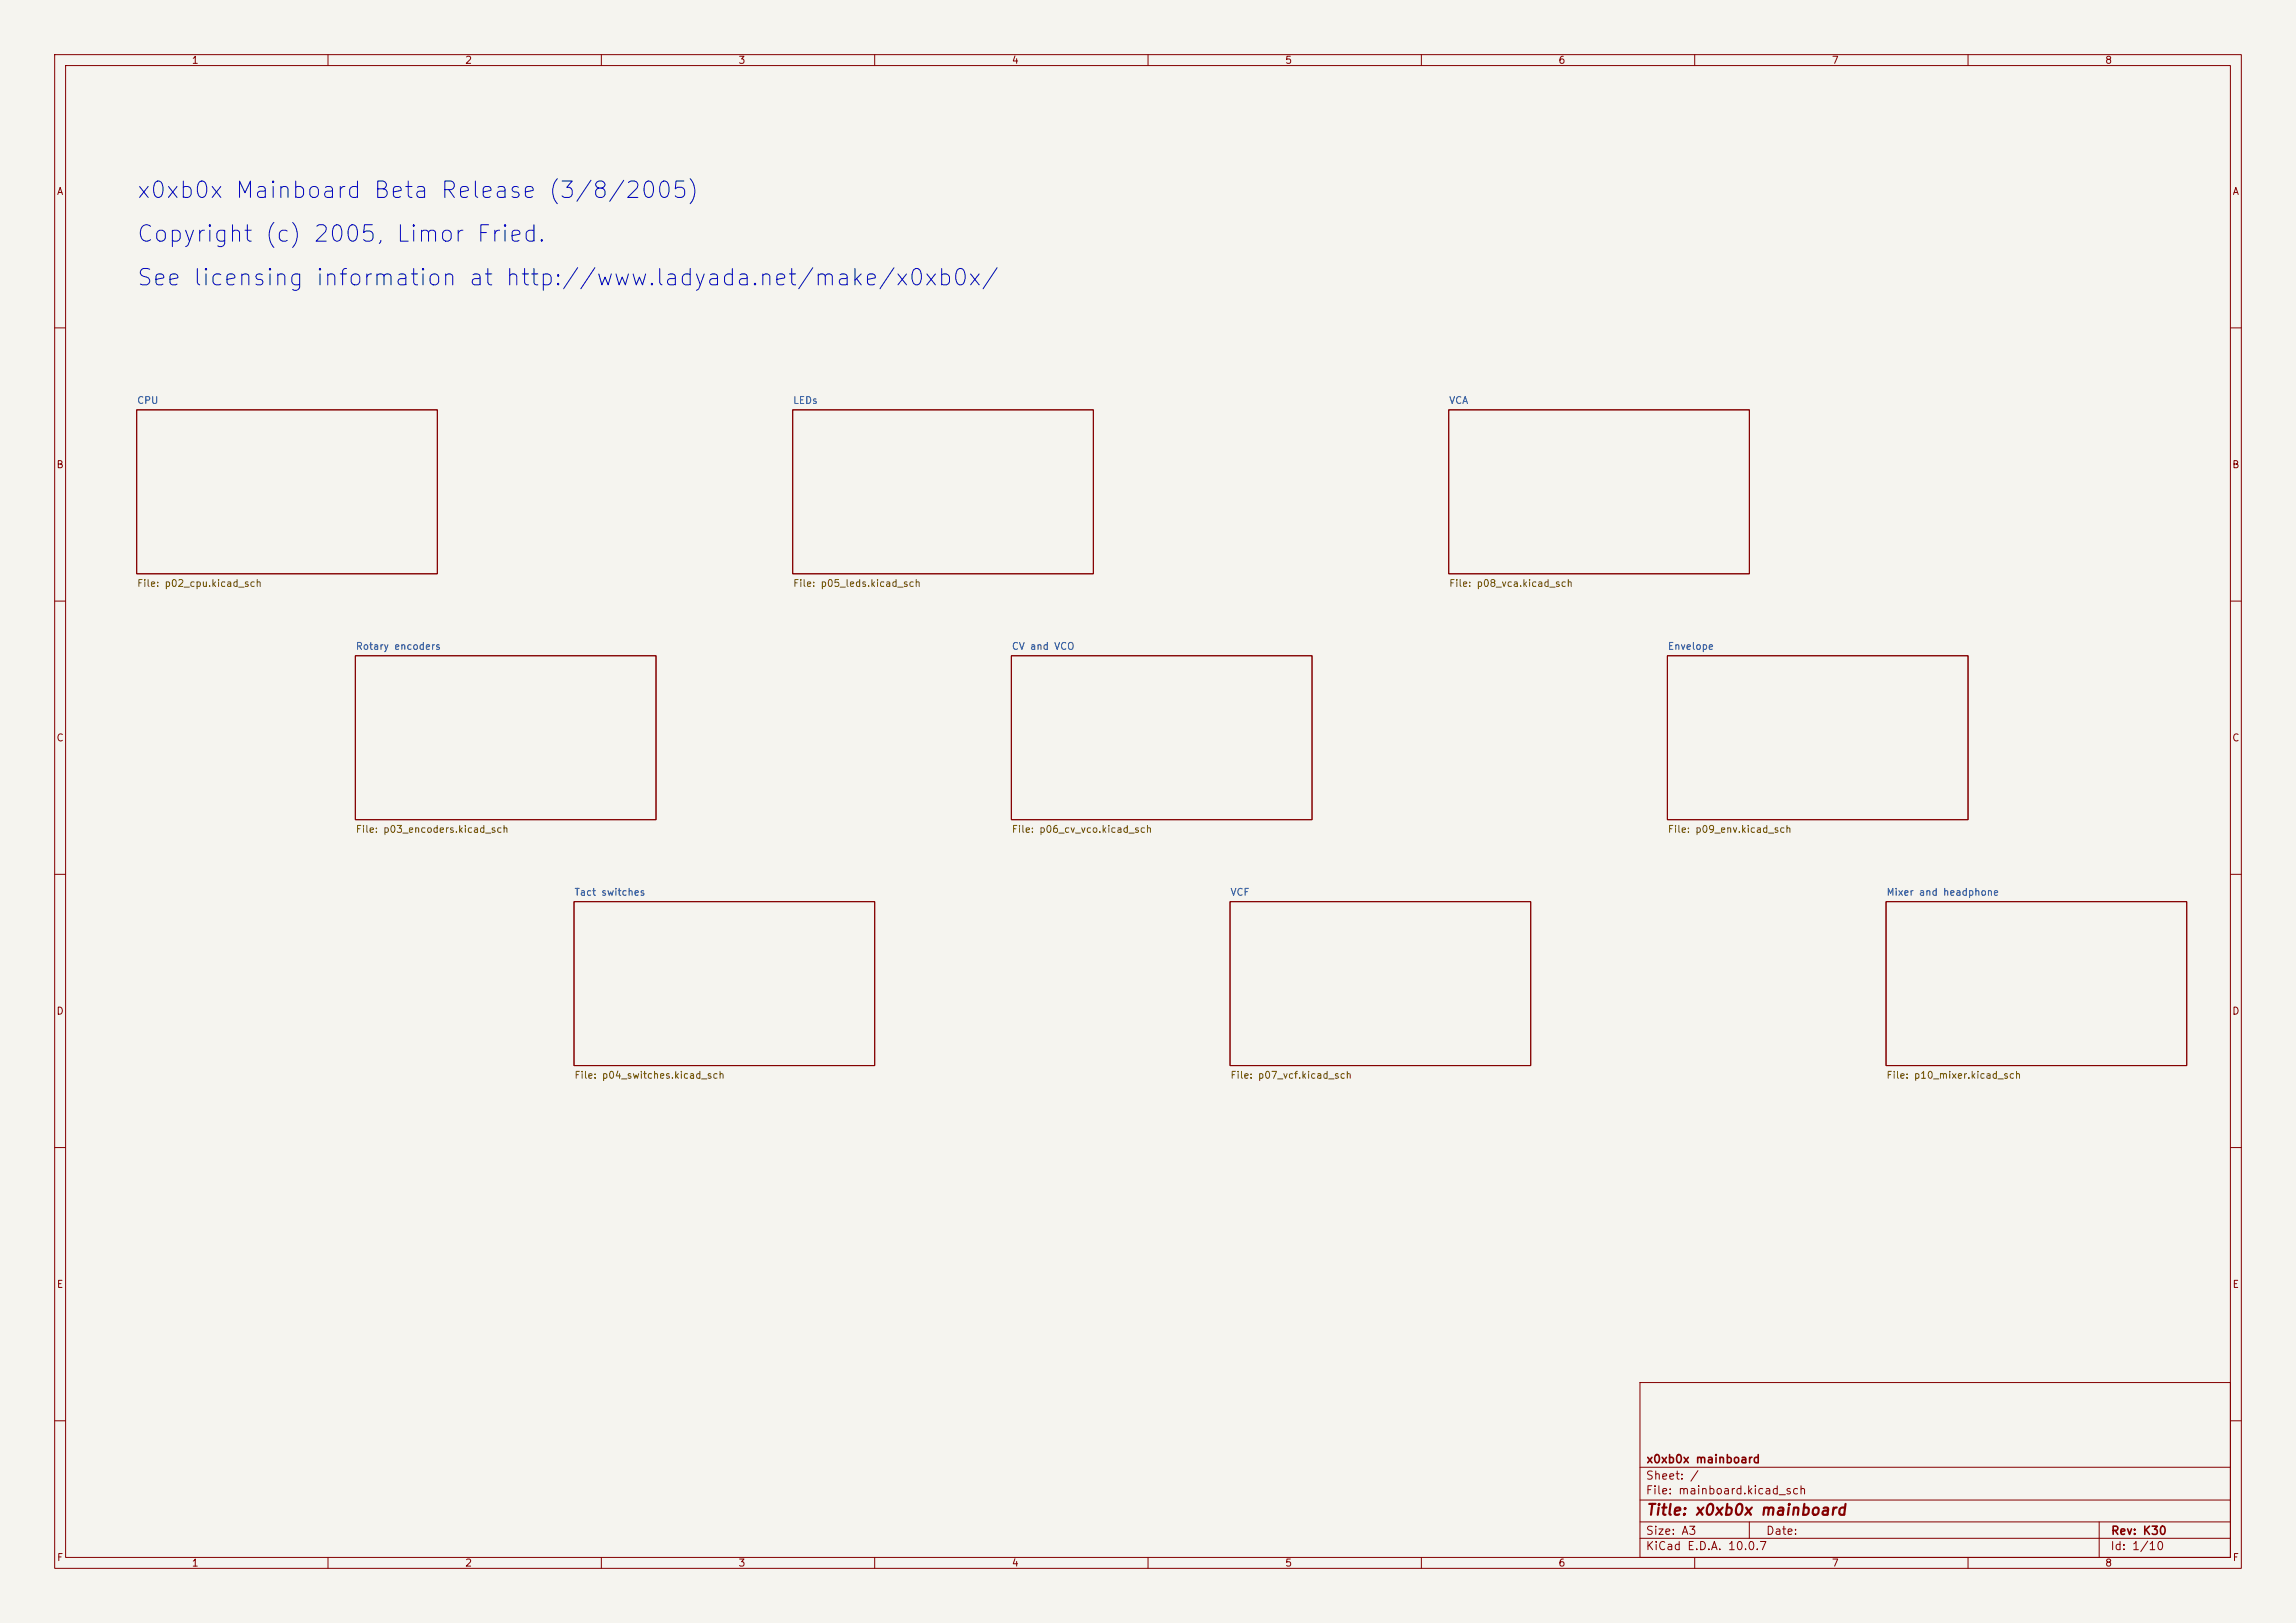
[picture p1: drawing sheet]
<svg xmlns="http://www.w3.org/2000/svg" width="420mm" height="297mm" viewBox="0 0 420 297" stroke-linecap="round" stroke-linejoin="round" font-family="sans-serif">
<defs><g id="words">
<g font-size="3" fill="#0000c2">
<text x="24.8" y="37">x0xb0x Mainboard Beta Release (3/8/2005)</text>
<text x="24.8" y="45">Copyright (c) 2005, Limor Fried.</text>
<text x="24.8" y="53">See licensing information at http://www.ladyada.net/make/x0xb0x/</text>
</g>
<text font-size="2" fill="#840000" x="301" y="277.8">Title: x0xb0x mainboard</text>
<g font-size="1.5" fill="#840000">
<text x="301" y="268.1">x0xb0x mainboard</text>
<text x="300.9" y="273.8">File: mainboard.kicad_sch</text>
<text x="300.9" y="271.1">Sheet: /</text>
<text x="300.9" y="281.2">Size: A3</text>
<text x="322.9" y="281.2">Date:</text>
<text x="386" y="281.2">Rev: K30</text>
<text x="300.9" y="284">KiCad E.D.A. 10.0.7</text>
<text x="385.9" y="284">Id: 1/10</text>
</g>
<g font-size="1.3" fill="#840000">
<text x="35" y="12">1</text>
<text x="85" y="12">2</text>
<text x="135" y="12">3</text>
<text x="185" y="12">4</text>
<text x="235" y="12">5</text>
<text x="285" y="12">6</text>
<text x="335" y="12">7</text>
<text x="385" y="12">8</text>
<text x="10.3" y="36">A</text>
<text x="408.3" y="36">A</text>
<text x="10.2" y="86">B</text>
<text x="408.2" y="86">B</text>
<text x="10.2" y="136">C</text>
<text x="408.2" y="136">C</text>
<text x="10.2" y="186">D</text>
<text x="408.2" y="186">D</text>
<text x="10.3" y="236">E</text>
<text x="408.3" y="236">E</text>
<text x="10.3" y="286">F</text>
<text x="35" y="287">1</text>
<text x="85" y="287">2</text>
<text x="135" y="287">3</text>
<text x="185" y="287">4</text>
<text x="235" y="287">5</text>
<text x="285" y="287">6</text>
<text x="335" y="287">7</text>
<text x="385" y="287">8</text>
<text x="408.3" y="286">F</text>
</g>
<g font-size="1.3" fill="#006464">
<text x="25" y="74.2">CPU</text>
<text x="145" y="74.2">LEDs</text>
<text x="265" y="74.2">VCA</text>
<text x="65" y="119.2">Rotary encoders</text>
<text x="185" y="119.2">CV and VCO</text>
<text x="305" y="119.2">Envelope</text>
<text x="105" y="164.2">Tact switches</text>
<text x="225" y="164.2">VCF</text>
<text x="345" y="164.2">Mixer and headphone</text>
</g>
<g font-size="1.3" fill="#725600">
<text x="25" y="107.7">File: p02_cpu.kicad_sch</text>
<text x="145" y="107.7">File: p05_leds.kicad_sch</text>
<text x="265" y="107.7">File: p08_vca.kicad_sch</text>
<text x="65" y="152.7">File: p03_encoders.kicad_sch</text>
<text x="185" y="152.7">File: p06_cv_vco.kicad_sch</text>
<text x="305" y="152.7">File: p09_env.kicad_sch</text>
<text x="105" y="197.7">File: p04_switches.kicad_sch</text>
<text x="225" y="197.7">File: p07_vcf.kicad_sch</text>
<text x="345" y="197.7">File: p10_mixer.kicad_sch</text>
</g>
</g></defs>
<path d="M0 0h420v297h-420z" fill="#f5f4ef" stroke="#f5f4ef" stroke-width=".18"/>
<g fill="none" stroke="#840000" stroke-width=".18">
<path d="M10 10h400v277h-400zM12 12h396v273h-396zM60 10v2M110 10v2M160 10v2M210 10v2M260 10v2M310 10v2M360 10v2M10 60h2M25 75h55v30h-55zM145 75h55v30h-55z"/>
<path d="M265 75h55v30h-55zM408 60h2M10 110h2M408 110h2M65 120h55v30h-55zM185 120h55v30h-55zM305 120h55v30h-55zM10 160h2M408 160h2M105 165h55v30h-55zM225 165h55v30h-55zM345 165h55v30h-55z"/>
<path d="M10 210h2M408 210h2M300 253h108v32h-108zM10 260h2M300 278.5h108M300 274.5h108M300 268.5h108M320 278.5v3M384 278.5v6.5M408 260h2M60 285v2M110 285v2"/>
<path d="M160 285v2M210 285v2M260 285v2M300 281.5h108M310 285v2M360 285v2"/>
</g>
<use href="#words"/>
</svg>
